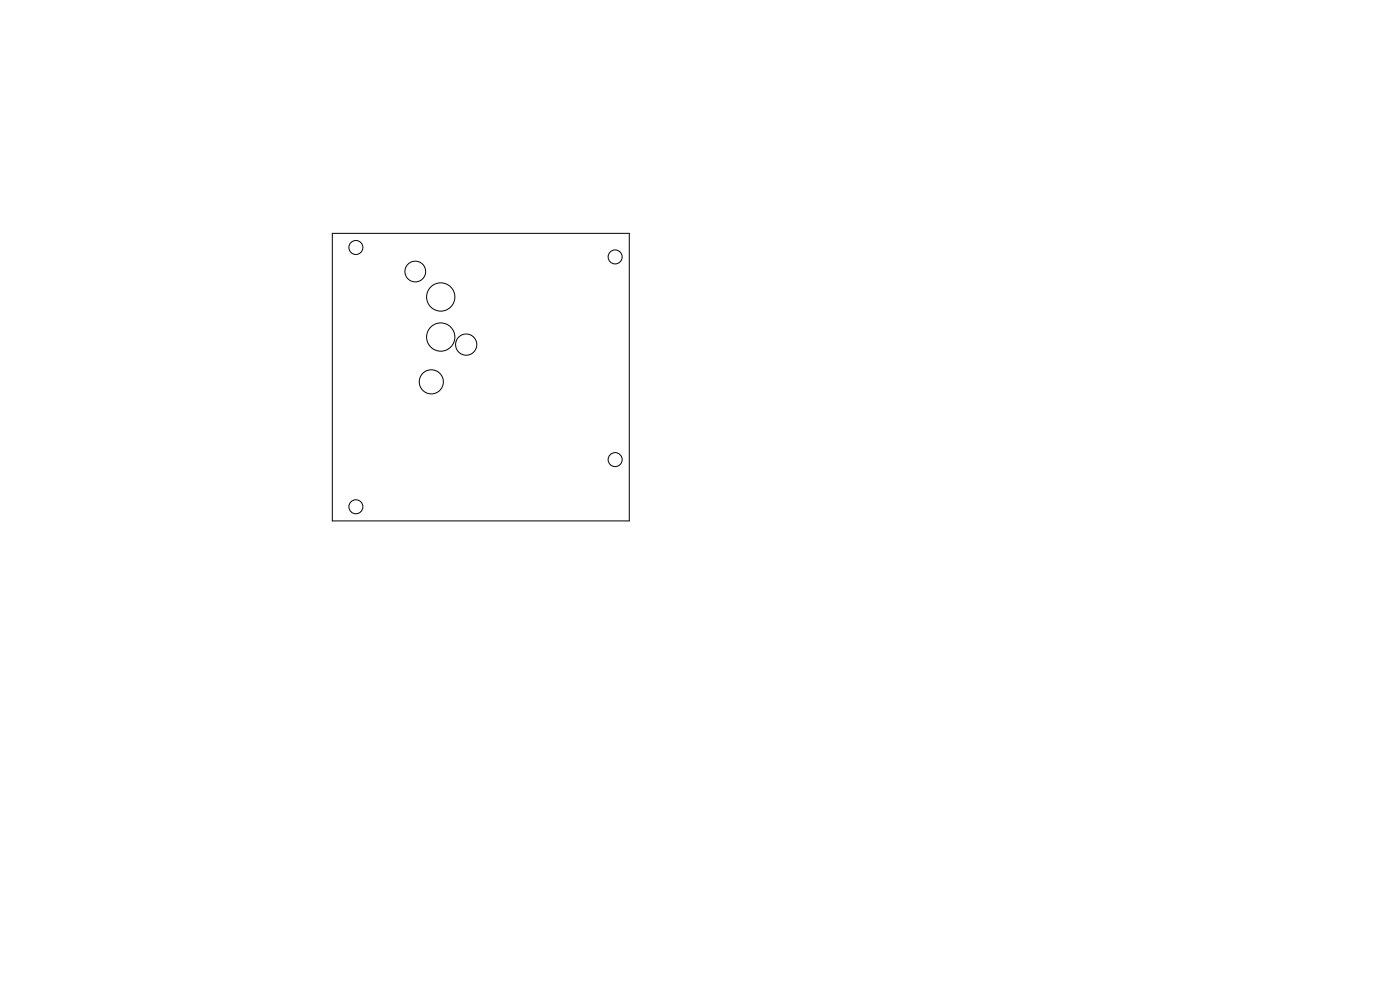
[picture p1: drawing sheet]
<svg xmlns="http://www.w3.org/2000/svg" width="297mm" height="210mm" viewBox="0 0 297 210" stroke-linecap="round" stroke-linejoin="round" font-family="sans-serif">
<g fill="none" stroke="#000" stroke-width=".21">
<path d="M70.5 49.5h63v61h-63z"/>
<circle cx="75.5" cy="52.5" r="1.49"/>
<circle cx="88.1" cy="57.6" r="2.2"/>
<circle cx="130.5" cy="54.5" r="1.49"/>
<circle cx="93.5" cy="71.5" r="3"/>
<circle cx="93.5" cy="63" r="3"/>
<circle cx="98.9" cy="73.1" r="2.25"/>
<circle cx="91.5" cy="81" r="2.56"/>
<circle cx="130.5" cy="97.5" r="1.49"/>
<circle cx="75.5" cy="107.5" r="1.49"/>
</g>
</svg>
